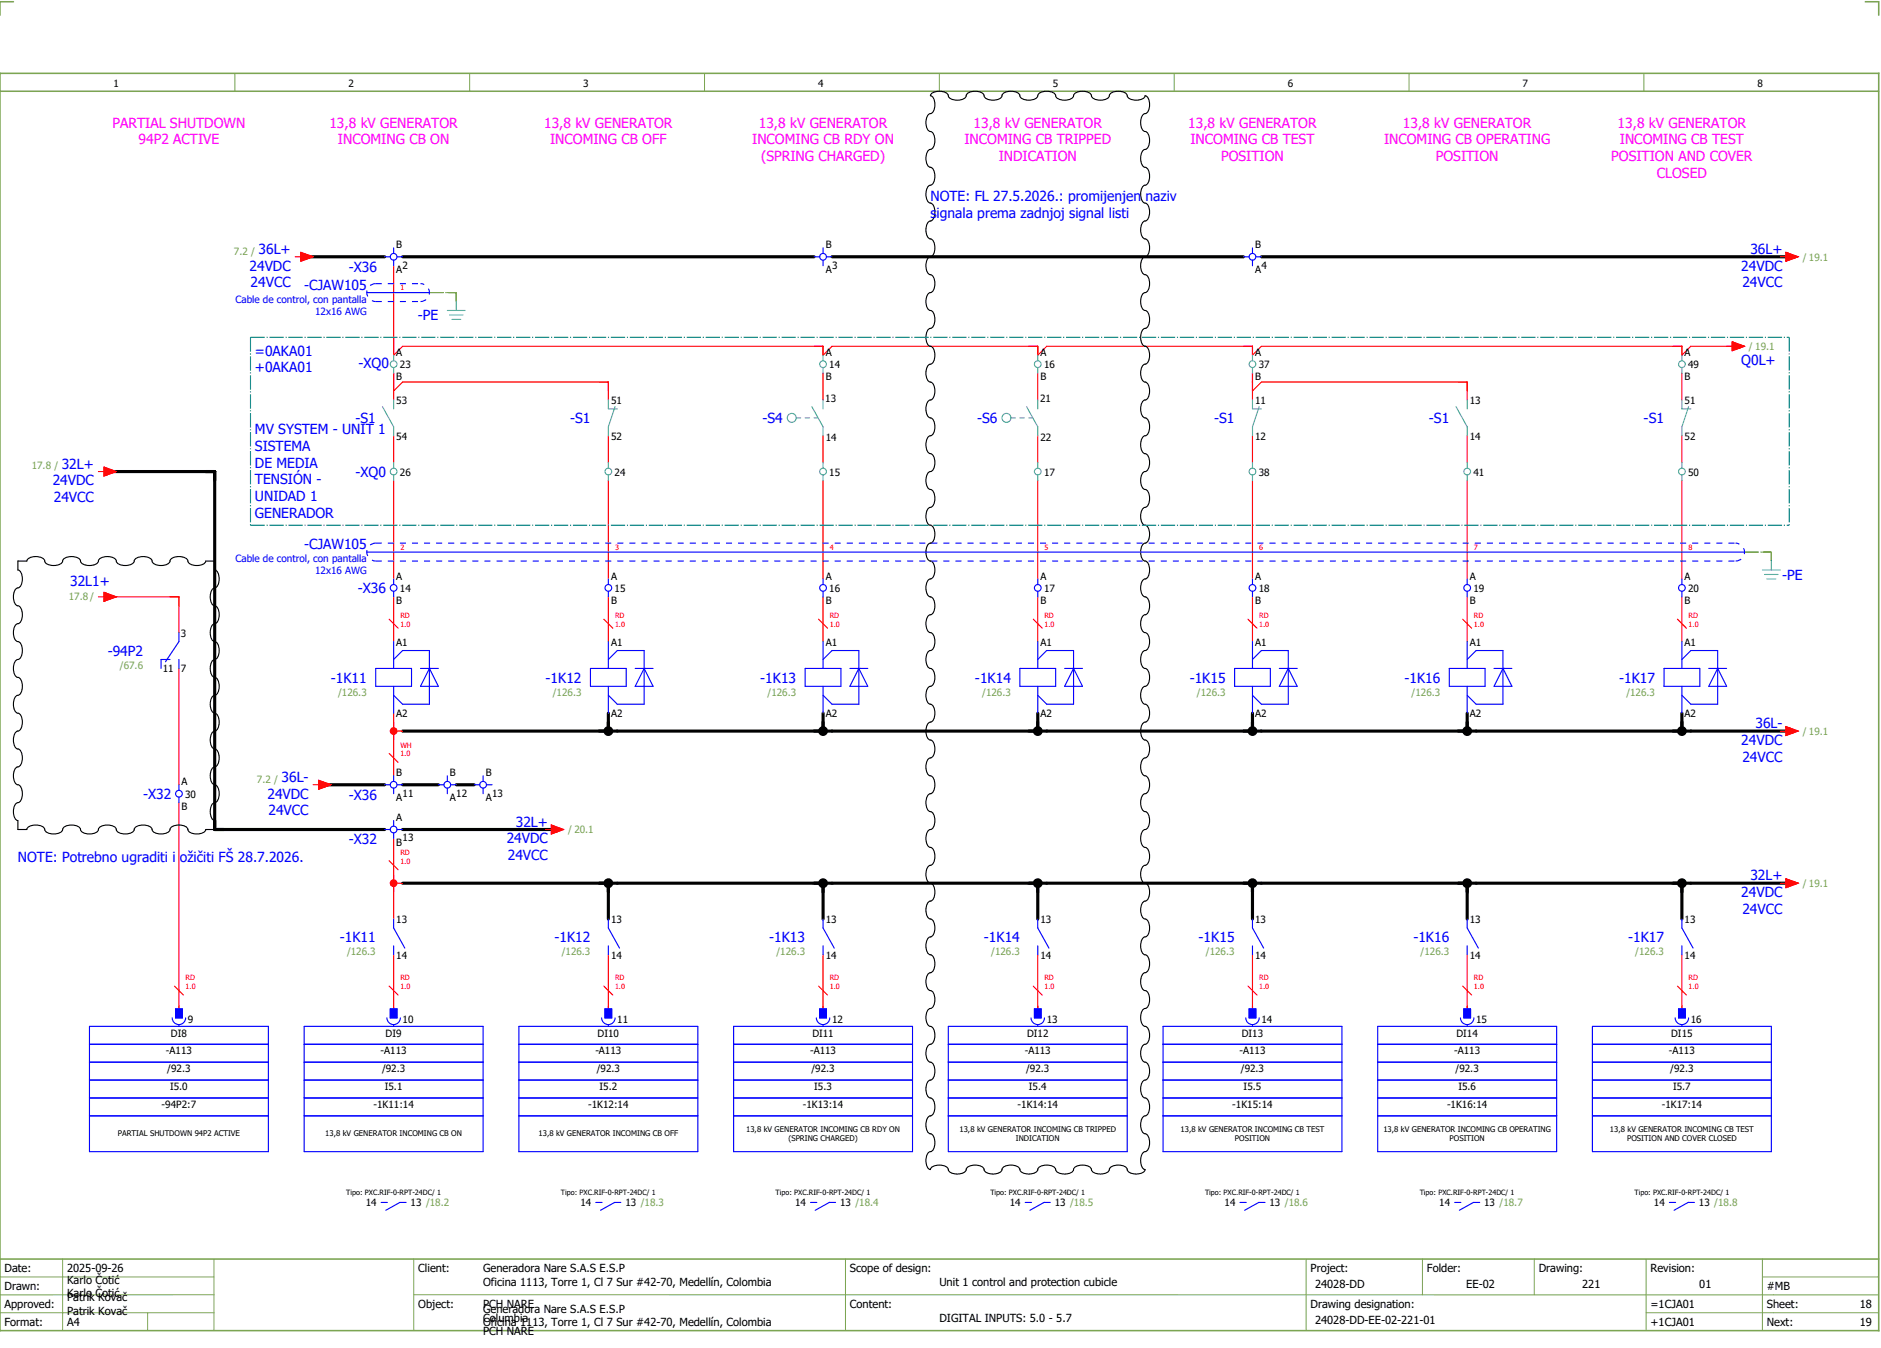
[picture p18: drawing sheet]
<svg xmlns="http://www.w3.org/2000/svg" width="421mm" height="301mm" viewBox="0 0 421 301" stroke-linecap="round" stroke-linejoin="round" font-family="sans-serif">
<defs><g id="words">
<g font-size="3.1" fill="#f0f">
<text x="25.1" y="28.5">PARTIAL SHUTDOWN</text>
<text x="73.6" y="28.5">13,8 kV GENERATOR</text>
<text x="121.6" y="28.5">13,8 kV GENERATOR</text>
<text x="169.6" y="28.5">13,8 kV GENERATOR</text>
<text x="217.6" y="28.5">13,8 kV GENERATOR</text>
<text x="265.6" y="28.5">13,8 kV GENERATOR</text>
<text x="313.6" y="28.5">13,8 kV GENERATOR</text>
<text x="361.6" y="28.5">13,8 kV GENERATOR</text>
<text x="31" y="32.3">94P2 ACTIVE</text>
<text x="75.6" y="32.3">INCOMING CB ON</text>
<text x="123" y="32.3">INCOMING CB OFF</text>
<text x="168.2" y="32.3">INCOMING CB RDY ON</text>
<text x="215.6" y="32.3">INCOMING CB TRIPPED</text>
<text x="266.1" y="32.3">INCOMING CB TEST</text>
<text x="309.4" y="32.3">INCOMING CB OPERATING</text>
<text x="362.1" y="32.3">INCOMING CB TEST</text>
<text x="170.2" y="36">(SPRING CHARGED)</text>
<text x="223.3" y="36">INDICATION</text>
<text x="273" y="36">POSITION</text>
<text x="321" y="36">POSITION</text>
<text x="360.2" y="36">POSITION AND COVER</text>
<text x="370.4" y="39.8">CLOSED</text>
</g>
<g font-size="3.1" fill="#00f">
<text x="208" y="45">NOTE: FL 27.5.2026.: promijenjen naziv</text>
<text x="208" y="48.8">signala prema zadnjoj signal listi</text>
<text x="57.8" y="56.8">36L+</text>
<text x="391.3" y="56.8">36L+</text>
<text x="55.8" y="60.5">24VDC</text>
<text x="56" y="64.3">24VCC</text>
<text x="68" y="64.8">-CJAW105</text>
<text x="78" y="60.7">-X36</text>
<text x="389.3" y="60.5">24VDC</text>
<text x="389.5" y="64.3">24VCC</text>
<text x="93.4" y="71.6">-PE</text>
<text x="57" y="79.5">=0AKA01</text>
<text x="57" y="83.3">+0AKA01</text>
<text x="80.1" y="82.3">-XQ0</text>
<text x="389.3" y="81.5">Q0L+</text>
<text x="79.4" y="94.6">-S1</text>
<text x="127.4" y="94.6">-S1</text>
<text x="170.4" y="94.6">-S4</text>
<text x="218.4" y="94.6">-S6</text>
<text x="271.4" y="94.6">-S1</text>
<text x="319.4" y="94.6">-S1</text>
<text x="367.4" y="94.6">-S1</text>
<text x="57" y="97">MV SYSTEM - UNIT 1</text>
<text x="57" y="100.8">SISTEMA</text>
<text x="13.8" y="104.8">32L+</text>
<text x="57" y="104.5">DE MEDIA</text>
<text x="79.5" y="106.6">-XQ0</text>
<text x="11.8" y="108.5">24VDC</text>
<text x="12" y="112.3">24VCC</text>
<text x="57" y="108.3">TENSIÓN -</text>
<text x="57" y="112">UNIDAD 1</text>
<text x="57" y="115.8">GENERADOR</text>
<text x="68" y="122.8">-CJAW105</text>
<text x="15.7" y="131.1">32L1+</text>
<text x="398.4" y="129.6">-PE</text>
<text x="80" y="132.6">-X36</text>
<text x="24.1" y="146.6">-94P2</text>
<text x="74" y="152.6">-1K11</text>
<text x="122" y="152.6">-1K12</text>
<text x="170" y="152.6">-1K13</text>
<text x="218" y="152.6">-1K14</text>
<text x="266" y="152.6">-1K15</text>
<text x="314" y="152.6">-1K16</text>
<text x="362" y="152.6">-1K17</text>
<text x="389.3" y="166.5">24VDC</text>
<text x="392.4" y="162.8">36L-</text>
<text x="389.5" y="170.3">24VCC</text>
<text x="32" y="178.6">-X32</text>
<text x="59.8" y="178.5">24VDC</text>
<text x="62.9" y="174.8">36L-</text>
<text x="78" y="178.7">-X36</text>
<text x="60" y="182.3">24VCC</text>
<text x="115.3" y="184.8">32L+</text>
<text x="78" y="188.7">-X32</text>
<text x="113.3" y="188.5">24VDC</text>
<text x="4" y="192.8">NOTE: Potrebno ugraditi i ožičiti FŠ 28.7.2026.</text>
<text x="113.5" y="192.3">24VCC</text>
<text x="391.3" y="196.8">32L+</text>
<text x="389.3" y="200.5">24VDC</text>
<text x="389.5" y="204.3">24VCC</text>
<text x="76" y="210.6">-1K11</text>
<text x="124" y="210.6">-1K12</text>
<text x="172" y="210.6">-1K13</text>
<text x="220" y="210.6">-1K14</text>
<text x="268" y="210.6">-1K15</text>
<text x="316" y="210.6">-1K16</text>
<text x="364" y="210.6">-1K17</text>
</g>
<g font-size="2.5">
<text x="1" y="284.4">Date:</text>
<text x="15" y="286.9">Karlo Čotić</text>
<text x="15" y="284.4">2025-09-26</text>
<text x="93.5" y="284.4">Client:</text>
<text x="108" y="284.4">Generadora Nare S.A.S E.S.P</text>
<text x="108" y="287.4">Oficina 1113, Torre 1, Cl 7 Sur #42-70, Medellín, Colombia</text>
<text x="190" y="284.4">Scope of design:</text>
<text x="210" y="287.4">Unit 1 control and protection cubicle</text>
<text x="293" y="284.4">Project:</text>
<text x="294" y="287.9">24028-DD</text>
<text x="319" y="284.4">Folder:</text>
<text x="327.8" y="287.9">EE-02</text>
<text x="344" y="284.4">Drawing:</text>
<text x="353.7" y="287.9">221</text>
<text x="369" y="284.4">Revision:</text>
<text x="379.9" y="287.9">01</text>
<text x="1" y="288.4">Drawn:</text>
<text x="1" y="292.4">Approved:</text>
<text x="15" y="289.9">Karlo Čotić</text>
<text x="15" y="290.9">Patrik Kovač</text>
<text x="15" y="293.9">Patrik Kovač</text>
<text x="93.5" y="292.4">Object:</text>
<text x="108" y="293.4">Generadora Nare S.A.S E.S.P</text>
<text x="108" y="292.4">PCH NARE</text>
<text x="190" y="292.4">Content:</text>
<text x="293" y="292.4">Drawing designation:</text>
<text x="369" y="292.4">=1CJA01</text>
<text x="395" y="292.4">Sheet:</text>
<text x="395" y="288.4">#MB</text>
<text x="415.8" y="292.4">18</text>
<text x="1" y="296.4">Format:</text>
<text x="15" y="296.4">A4</text>
<text x="108" y="296.4">Oficina 1113, Torre 1, Cl 7 Sur #42-70, Medellín, Colombia</text>
<text x="108" y="295.4">Columbia</text>
<text x="108" y="298.4">PCH NARE</text>
<text x="210" y="295.4">DIGITAL INPUTS: 5.0 - 5.7</text>
<text x="294" y="295.9">24028-DD-EE-02-221-01</text>
<text x="369" y="296.4">+1CJA01</text>
<text x="395" y="296.4">Next:</text>
<text x="415.8" y="296.4">19</text>
</g>
<g font-size="2.2">
<text x="25.4" y="19.4">1</text>
<text x="77.9" y="19.4">2</text>
<text x="130.4" y="19.4">3</text>
<text x="182.9" y="19.4">4</text>
<text x="235.4" y="19.4">5</text>
<text x="287.9" y="19.4">6</text>
<text x="340.4" y="19.4">7</text>
<text x="392.9" y="19.4">8</text>
<text x="88.6" y="55.5">B</text>
<text x="184.6" y="55.5">B</text>
<text x="280.6" y="55.5">B</text>
<text x="88.6" y="61">A</text>
<text x="90" y="60">2</text>
<text x="184.6" y="61">A</text>
<text x="186" y="60">3</text>
<text x="280.6" y="61">A</text>
<text x="282" y="60">4</text>
<text x="88.6" y="79.5">A</text>
<text x="89.4" y="82.3">23</text>
<text x="184.6" y="79.5">A</text>
<text x="185.4" y="82.3">14</text>
<text x="232.6" y="79.5">A</text>
<text x="233.4" y="82.3">16</text>
<text x="280.6" y="79.5">A</text>
<text x="281.4" y="82.3">37</text>
<text x="376.6" y="79.5">A</text>
<text x="377.4" y="82.3">49</text>
<text x="88.6" y="85">B</text>
<text x="184.5" y="89.9">13</text>
<text x="184.6" y="85">B</text>
<text x="232.5" y="89.9">21</text>
<text x="232.6" y="85">B</text>
<text x="280.6" y="85">B</text>
<text x="376.6" y="85">B</text>
<text x="88.6" y="90.3">53</text>
<text x="136.6" y="90.3">51</text>
<text x="280.6" y="90.3">11</text>
<text x="328.6" y="90.3">13</text>
<text x="376.6" y="90.3">51</text>
<text x="88.6" y="98.2">54</text>
<text x="136.6" y="98.2">52</text>
<text x="184.6" y="98.6">14</text>
<text x="232.6" y="98.6">22</text>
<text x="280.6" y="98.2">12</text>
<text x="328.6" y="98.2">14</text>
<text x="376.6" y="98.2">52</text>
<text x="89.4" y="106.3">26</text>
<text x="137.4" y="106.3">24</text>
<text x="185.4" y="106.3">15</text>
<text x="233.4" y="106.3">17</text>
<text x="281.4" y="106.3">38</text>
<text x="329.4" y="106.3">41</text>
<text x="377.4" y="106.3">50</text>
<text x="88.6" y="129.5">A</text>
<text x="136.6" y="129.5">A</text>
<text x="184.6" y="129.5">A</text>
<text x="232.6" y="129.5">A</text>
<text x="280.6" y="129.5">A</text>
<text x="328.6" y="129.5">A</text>
<text x="376.6" y="129.5">A</text>
<text x="88.6" y="135">B</text>
<text x="89.4" y="132.3">14</text>
<text x="136.6" y="135">B</text>
<text x="137.4" y="132.3">15</text>
<text x="184.6" y="135">B</text>
<text x="185.4" y="132.3">16</text>
<text x="232.6" y="135">B</text>
<text x="233.4" y="132.3">17</text>
<text x="280.6" y="135">B</text>
<text x="281.4" y="132.3">18</text>
<text x="328.6" y="135">B</text>
<text x="329.4" y="132.3">19</text>
<text x="376.6" y="135">B</text>
<text x="377.4" y="132.3">20</text>
<text x="40.4" y="142.3">3</text>
<text x="88.6" y="144.3">A1</text>
<text x="136.6" y="144.3">A1</text>
<text x="184.6" y="144.3">A1</text>
<text x="232.6" y="144.3">A1</text>
<text x="280.6" y="144.3">A1</text>
<text x="328.6" y="144.3">A1</text>
<text x="376.6" y="144.3">A1</text>
<text x="36.4" y="150.2">11</text>
<text x="40.4" y="150.2">7</text>
<text x="88.6" y="160.2">A2</text>
<text x="136.6" y="160.2">A2</text>
<text x="184.6" y="160.2">A2</text>
<text x="232.6" y="160.2">A2</text>
<text x="280.6" y="160.2">A2</text>
<text x="328.6" y="160.2">A2</text>
<text x="376.6" y="160.2">A2</text>
<text x="88.6" y="173.5">B</text>
<text x="100.6" y="173.5">B</text>
<text x="108.6" y="173.5">B</text>
<text x="40.6" y="175.5">A</text>
<text x="41.4" y="178.3">30</text>
<text x="88.6" y="179">A</text>
<text x="90" y="178">11</text>
<text x="100.6" y="179">A</text>
<text x="102" y="178">12</text>
<text x="108.6" y="179">A</text>
<text x="110" y="178">13</text>
<text x="40.6" y="181">B</text>
<text x="88.6" y="183.5">A</text>
<text x="88.6" y="189">B</text>
<text x="90" y="188">13</text>
<text x="88.6" y="206.3">13</text>
<text x="136.6" y="206.3">13</text>
<text x="184.6" y="206.3">13</text>
<text x="232.6" y="206.3">13</text>
<text x="280.6" y="206.3">13</text>
<text x="328.6" y="206.3">13</text>
<text x="376.6" y="206.3">13</text>
<text x="88.6" y="214.2">14</text>
<text x="136.6" y="214.2">14</text>
<text x="184.6" y="214.2">14</text>
<text x="232.6" y="214.2">14</text>
<text x="280.6" y="214.2">14</text>
<text x="328.6" y="214.2">14</text>
<text x="376.6" y="214.2">14</text>
<text x="38.2" y="231.8">DI8</text>
<text x="42" y="228.7">9</text>
<text x="86.2" y="231.8">DI9</text>
<text x="90" y="228.7">10</text>
<text x="133.6" y="231.8">DI10</text>
<text x="138" y="228.7">11</text>
<text x="181.6" y="231.8">DI11</text>
<text x="186" y="228.7">12</text>
<text x="229.6" y="231.8">DI12</text>
<text x="234" y="228.7">13</text>
<text x="277.6" y="231.8">DI13</text>
<text x="282" y="228.7">14</text>
<text x="325.6" y="231.8">DI14</text>
<text x="330" y="228.7">15</text>
<text x="373.6" y="231.8">DI15</text>
<text x="378" y="228.7">16</text>
<text x="37.1" y="235.6">-A113</text>
<text x="37.4" y="239.6">/92.3</text>
<text x="85.1" y="235.6">-A113</text>
<text x="85.4" y="239.6">/92.3</text>
<text x="133.1" y="235.6">-A113</text>
<text x="133.4" y="239.6">/92.3</text>
<text x="181.1" y="235.6">-A113</text>
<text x="181.4" y="239.6">/92.3</text>
<text x="229.1" y="235.6">-A113</text>
<text x="229.4" y="239.6">/92.3</text>
<text x="277.1" y="235.6">-A113</text>
<text x="277.4" y="239.6">/92.3</text>
<text x="325.1" y="235.6">-A113</text>
<text x="325.4" y="239.6">/92.3</text>
<text x="373.1" y="235.6">-A113</text>
<text x="373.4" y="239.6">/92.3</text>
<text x="38" y="243.6">I5.0</text>
<text x="86" y="243.6">I5.1</text>
<text x="134" y="243.6">I5.2</text>
<text x="182" y="243.6">I5.3</text>
<text x="230" y="243.6">I5.4</text>
<text x="278" y="243.6">I5.5</text>
<text x="326" y="243.6">I5.6</text>
<text x="374" y="243.6">I5.7</text>
<text x="36.1" y="247.6">-94P2:7</text>
<text x="83.5" y="247.6">-1K11:14</text>
<text x="131.5" y="247.6">-1K12:14</text>
<text x="179.5" y="247.6">-1K13:14</text>
<text x="227.5" y="247.6">-1K14:14</text>
<text x="275.5" y="247.6">-1K15:14</text>
<text x="323.5" y="247.6">-1K16:14</text>
<text x="371.5" y="247.6">-1K17:14</text>
<text x="81.8" y="269.6">14</text>
<text x="91.8" y="269.6">13 /18.2</text>
<text x="129.8" y="269.6">14</text>
<text x="139.8" y="269.6">13 /18.3</text>
<text x="177.8" y="269.6">14</text>
<text x="187.8" y="269.6">13 /18.4</text>
<text x="225.8" y="269.6">14</text>
<text x="235.8" y="269.6">13 /18.5</text>
<text x="273.8" y="269.6">14</text>
<text x="283.8" y="269.6">13 /18.6</text>
<text x="321.8" y="269.6">14</text>
<text x="331.8" y="269.6">13 /18.7</text>
<text x="369.8" y="269.6">14</text>
<text x="379.8" y="269.6">13 /18.8</text>
</g>
<g font-size="2.2" fill="#7ca552">
<text x="52.3" y="56.9">7.2 /</text>
<text x="403" y="58.3">/ 19.1</text>
<text x="391" y="78.3">/ 19.1</text>
<text x="7.1" y="104.9">17.8 /</text>
<text x="15.4" y="134.2">17.8 /</text>
<text x="26.8" y="149.5">/67.6</text>
<text x="75.6" y="155.5">/126.3</text>
<text x="123.6" y="155.5">/126.3</text>
<text x="171.6" y="155.5">/126.3</text>
<text x="219.6" y="155.5">/126.3</text>
<text x="267.6" y="155.5">/126.3</text>
<text x="315.6" y="155.5">/126.3</text>
<text x="363.6" y="155.5">/126.3</text>
<text x="403" y="164.3">/ 19.1</text>
<text x="57.4" y="174.9">7.2 /</text>
<text x="127" y="186.3">/ 20.1</text>
<text x="403" y="198.3">/ 19.1</text>
<text x="77.6" y="213.5">/126.3</text>
<text x="125.6" y="213.5">/126.3</text>
<text x="173.6" y="213.5">/126.3</text>
<text x="221.6" y="213.5">/126.3</text>
<text x="269.6" y="213.5">/126.3</text>
<text x="317.6" y="213.5">/126.3</text>
<text x="365.6" y="213.5">/126.3</text>
</g>
<g font-size="2.2" fill="#00f">
<text x="52.6" y="67.6">Cable de control, con pantalla</text>
<text x="70.5" y="70.3">12x16 AWG</text>
<text x="52.6" y="125.6">Cable de control, con pantalla</text>
<text x="70.5" y="128.3">12x16 AWG</text>
</g>
<g font-size="1.7">
<text x="26.4" y="254">PARTIAL SHUTDOWN 94P2 ACTIVE</text>
<text x="72.7" y="254">13,8 kV GENERATOR INCOMING CB ON</text>
<text x="120.4" y="254">13,8 kV GENERATOR INCOMING CB OFF</text>
<text x="166.8" y="252.9">13,8 kV GENERATOR INCOMING CB RDY ON</text>
<text x="176.2" y="255">(SPRING CHARGED)</text>
<text x="214.5" y="252.9">13,8 kV GENERATOR INCOMING CB TRIPPED</text>
<text x="227.1" y="255">INDICATION</text>
<text x="263.9" y="252.9">13,8 kV GENERATOR INCOMING CB TEST</text>
<text x="276.1" y="255">POSITION</text>
<text x="309.3" y="252.9">13,8 kV GENERATOR INCOMING CB OPERATING</text>
<text x="324.1" y="255">POSITION</text>
<text x="359.9" y="252.9">13,8 kV GENERATOR INCOMING CB TEST</text>
<text x="363.7" y="255">POSITION AND COVER CLOSED</text>
</g>
<g font-size="1.6" fill="#f00">
<text x="89.5" y="64.9">1</text>
<text x="89.5" y="122.9">2</text>
<text x="137.5" y="122.9">3</text>
<text x="185.5" y="122.9">4</text>
<text x="233.5" y="122.9">5</text>
<text x="281.5" y="122.9">6</text>
<text x="329.5" y="122.9">7</text>
<text x="377.5" y="122.9">8</text>
<text x="89.5" y="140">1.0</text>
<text x="89.5" y="138.1">RD</text>
<text x="137.5" y="140">1.0</text>
<text x="137.5" y="138.1">RD</text>
<text x="185.5" y="140">1.0</text>
<text x="185.5" y="138.1">RD</text>
<text x="233.5" y="140">1.0</text>
<text x="233.5" y="138.1">RD</text>
<text x="281.5" y="140">1.0</text>
<text x="281.5" y="138.1">RD</text>
<text x="329.5" y="140">1.0</text>
<text x="329.5" y="138.1">RD</text>
<text x="377.5" y="140">1.0</text>
<text x="377.5" y="138.1">RD</text>
<text x="89.5" y="167.1">WH</text>
<text x="89.5" y="169.1">1.0</text>
<text x="89.5" y="191.1">RD</text>
<text x="89.5" y="193.1">1.0</text>
<text x="41.5" y="221.1">1.0</text>
<text x="41.5" y="219.1">RD</text>
<text x="89.5" y="221.1">1.0</text>
<text x="89.5" y="219.1">RD</text>
<text x="137.5" y="221.1">1.0</text>
<text x="137.5" y="219.1">RD</text>
<text x="185.5" y="221.1">1.0</text>
<text x="185.5" y="219.1">RD</text>
<text x="233.5" y="221.1">1.0</text>
<text x="233.5" y="219.1">RD</text>
<text x="281.5" y="221.1">1.0</text>
<text x="281.5" y="219.1">RD</text>
<text x="329.5" y="221.1">1.0</text>
<text x="329.5" y="219.1">RD</text>
<text x="377.5" y="221.1">1.0</text>
<text x="377.5" y="219.1">RD</text>
</g>
<g font-size="1.6">
<text x="77.4" y="267.1">Tipo: PXC.RIF-0-RPT-24DC/ 1</text>
<text x="125.4" y="267.1">Tipo: PXC.RIF-0-RPT-24DC/ 1</text>
<text x="173.4" y="267.1">Tipo: PXC.RIF-0-RPT-24DC/ 1</text>
<text x="221.4" y="267.1">Tipo: PXC.RIF-0-RPT-24DC/ 1</text>
<text x="269.4" y="267.1">Tipo: PXC.RIF-0-RPT-24DC/ 1</text>
<text x="317.4" y="267.1">Tipo: PXC.RIF-0-RPT-24DC/ 1</text>
<text x="365.4" y="267.1">Tipo: PXC.RIF-0-RPT-24DC/ 1</text>
</g>
</g></defs>
<path d="M0 16.4h420v281h-420zM3 .4h-3v3M417 .4h3v3M0 20.4h420M0 281.4h420" fill="none" stroke="#7ca552" stroke-width=".35"/>
<g fill="none" stroke="#7ca552" stroke-width=".22">
<path d="M52.5 16.4v4M105 16.4v4M157.5 16.4v4M210 16.4v4M262.5 16.4v4M315 16.4v4M367.5 16.4v4M0 285.4h47.8M0 293.4h47.8M14 281.4v16M33 293.4v4M47.8 281.4v16"/>
<path d="M47.8 289.4h-47.8M92.5 281.4v16M92.5 289.4h327.5M189 281.4v16M292 281.4v15.8M318 281.4v8M343 281.4v8M368 281.4v15.8M368 293.4h52M394 285.4h26M394 281.4v15.8"/>
</g>
<g fill="none" stroke="#000" stroke-width=".7">
<path d="M68 57.4h18M90 57.4h92M186 57.4h92M282 57.4h118M24 105.4h24v80h38M136 159.4v4M184 159.4v4M232 159.4v4M280 159.4v4M328 159.4v4M376 159.4v4h-286M72 175.4h14"/>
<path d="M90 175.4h8M102 175.4h4M378 163.4h22M90 197.4h286v8M90 185.4h34M136 197.4v8M184 197.4v8M232 197.4v8M280 197.4v8M328 197.4v8M378 197.4h22"/>
</g>
<g fill="none" stroke="#f00" stroke-width=".25">
<path d="M88 59.4v20M90 77.4h94v2M186 77.4h46v2M234 77.4h46v2M282 77.4h94v2M378 77.4h10M88 83.4v6M88 97.4v6M90 85.4h46v4M136 97.4v6M184 83.4v6M184 97.4v6"/>
<path d="M232 83.4v6M232 97.4v6M280 83.4v6M280 97.4v6M282 85.4h46v4M328 97.4v6M376 83.4v6M376 97.4v6M88 107.4v22M136 107.4v22M184 107.4v22M232 107.4v22"/>
<path d="M280 107.4v22M328 107.4v22M376 107.4v22M24 133.4h16v8M88 133.4v10M136 133.4v10M184 133.4v10M232 133.4v10M280 133.4v10M328 133.4v10M376 133.4v10M40 149.4v26"/>
<path d="M88 159.4v14M40 179.4v46M88 163.4h2M88 187.4v18M88 213.4v12M136 213.4v12M184 213.4v12M232 213.4v12M280 213.4v12M328 213.4v12M376 213.4v12"/>
</g>
<path d="M96 65.4h6M102 65.4v2M390 123.4h6M396 123.4v2" fill="none" stroke="#00be00" stroke-width=".25" stroke-dasharray="3.2 .4 .3 .4" stroke-linecap="butt"/>
<g fill="#000">
<circle cx="136" cy="163.4" r="1.1"/>
<circle cx="184" cy="163.4" r="1.1"/>
<circle cx="232" cy="163.4" r="1.1"/>
<circle cx="280" cy="163.4" r="1.1"/>
<circle cx="328" cy="163.4" r="1.1"/>
<circle cx="136" cy="197.4" r="1.1"/>
<circle cx="184" cy="197.4" r="1.1"/>
<circle cx="232" cy="197.4" r="1.1"/>
<circle cx="280" cy="197.4" r="1.1"/>
<circle cx="328" cy="197.4" r="1.1"/>
</g>
<circle cx="88" cy="163.4" r=".88" fill="#f00"/>
<path d="M88 195.4v4M88 197.4h2" fill="none" stroke="#f00" stroke-width=".25"/>
<circle cx="88" cy="197.4" r=".88" fill="#f00"/>
<path d="M46 105.4h2v2M374 163.4h4M376 161.4v2M48 183.4v2h2M374 197.4h4M376 197.4v2" fill="none" stroke="#000" stroke-width=".7"/>
<g fill="#000">
<circle cx="376" cy="163.4" r="1.1"/>
<circle cx="376" cy="197.4" r="1.1"/>
</g>
<path d="M100 65.4h2M102 65.4v2M394 123.4h2M396 123.4v2" fill="none" stroke="#00be00" stroke-width=".25" stroke-dasharray="3.2 .4 .3 .4" stroke-linecap="butt"/>
<g fill="none" stroke="#f00" stroke-width=".25">
<path d="M66 57.4h1.3M67.3 56.4l2.7 1-2.7 1zM398 57.4h1.2M399.2 56.4l2.8 1-2.8 1zM88 75.4v4l2-2M182 77.4h2v2l2-2M230 77.4h2v2l2-2M278 77.4h2v2l2-2M374 77.4h2v2l2-2M386 77.4h1.3M387.3 76.4l2.7 1-2.7 1zM88 83.4v4l2-2"/>
<path d="M134 85.4h2v2M280 83.4v4l2-2M326 85.4h2v2M22 105.4h1.2M23.2 104.4l2.8 1-2.8 1zM22 133.4h1.2M23.2 132.4l2.8 1-2.8 1zM38 133.4h2v2M87 138.4l2 2M135 138.4l2 2M183 138.4l2 2M231 138.4l2 2"/>
<path d="M279 138.4l2 2M327 138.4l2 2M375 138.4l2 2M70 175.4h1.3M71.3 174.4l2.7 1-2.7 1zM87 168.4l2 2M398 163.4h1.2M399.2 162.4l2.8 1-2.8 1zM87 192.4l2 2M122 185.4h1.2M123.2 184.4l2.8 1-2.8 1zM398 197.4h1.2"/>
<path d="M399.2 196.4l2.8 1-2.8 1zM39 220.4l2 2M40 224.9v.5M87 220.4l2 2M88 224.9v.5M135 220.4l2 2M136 224.9v.5M183 220.4l2 2M184 224.9v.5M231 220.4l2 2M232 224.9v.5M279 220.4l2 2"/>
<path d="M280 224.9v.5M327 220.4l2 2M328 224.9v.5M375 220.4l2 2M376 224.9v.5"/>
</g>
<path d="M208.1 21.1a2.98 2.98 0 0 1 3.8 0 1.68 1.68 0 0 0 2.1 1.3 1.68 1.68 0 0 0 2.1-1.3 2.98 2.98 0 0 1 3.8 0 1.69 1.69 0 0 0 2.1 1.3 1.68 1.68 0 0 0 2.1-1.3 2.98 2.98 0 0 1 3.8 0 1.69 1.69 0 0 0 2.1 1.3 1.68 1.68 0 0 0 2.1-1.3 2.98 2.98 0 0 1 3.8 0 1.68 1.68 0 0 0 2.1 1.3 1.68 1.68 0 0 0 2.1-1.3 2.98 2.98 0 0 1 3.8 0 1.69 1.69 0 0 0 2.1 1.3 1.68 1.68 0 0 0 2.1-1.3 2.98 2.98 0 0 1 3.8 0 1.69 1.69 0 0 0 2.1 1.3 1.94 1.94 0 0 0 2-1 2.17 2.17 0 0 1 .9 2.6 1.46 1.46 0 0 1-1.2 1.5 2.98 2.98 0 0 0 0 3.8 1.68 1.68 0 0 1 1.3 2.1 1.69 1.69 0 0 1-1.3 2.1 2.98 2.98 0 0 0 0 3.8 1.68 1.68 0 0 1 1.3 2.1 1.69 1.69 0 0 1-1.3 2.1 2.98 2.98 0 0 0 0 3.8 1.68 1.68 0 0 1 1.3 2.1 1.68 1.68 0 0 1-1.3 2.1 2.98 2.98 0 0 0 0 3.8 1.68 1.68 0 0 1 1.3 2.1 1.68 1.68 0 0 1-1.3 2.1 2.98 2.98 0 0 0 0 3.8 1.68 1.68 0 0 1 1.3 2.1 1.69 1.69 0 0 1-1.3 2.1 2.98 2.98 0 0 0 0 3.8 1.68 1.68 0 0 1 1.3 2.1 1.68 1.68 0 0 1-1.3 2.1 2.98 2.98 0 0 0 0 3.8 1.68 1.68 0 0 1 1.3 2.1 1.69 1.69 0 0 1-1.3 2.1 2.98 2.98 0 0 0 0 3.8 1.68 1.68 0 0 1 1.3 2.1 1.69 1.69 0 0 1-1.3 2.1 2.98 2.98 0 0 0 0 3.8 1.68 1.68 0 0 1 1.3 2.1 1.68 1.68 0 0 1-1.3 2.1 2.98 2.98 0 0 0 0 3.8 1.68 1.68 0 0 1 1.3 2.1 1.68 1.68 0 0 1-1.3 2.1 2.98 2.98 0 0 0 0 3.8 1.68 1.68 0 0 1 1.3 2.1 1.68 1.68 0 0 1-1.3 2.1 2.98 2.98 0 0 0 0 3.8 1.68 1.68 0 0 1 1.3 2.1 1.69 1.69 0 0 1-1.3 2.1 2.98 2.98 0 0 0 0 3.8 1.68 1.68 0 0 1 1.3 2.1 1.68 1.68 0 0 1-1.3 2.1 2.98 2.98 0 0 0 0 3.8 1.68 1.68 0 0 1 1.3 2.1 1.69 1.69 0 0 1-1.3 2.1 2.98 2.98 0 0 0 0 3.8 1.68 1.68 0 0 1 1.3 2.1 1.68 1.68 0 0 1-1.3 2.1 2.98 2.98 0 0 0 0 3.8 1.68 1.68 0 0 1 1.3 2.1 1.68 1.68 0 0 1-1.3 2.1 2.98 2.98 0 0 0 0 3.8 1.68 1.68 0 0 1 1.3 2.1 1.68 1.68 0 0 1-1.3 2.1 2.98 2.98 0 0 0 0 3.8 1.68 1.68 0 0 1 1.3 2.1 1.68 1.68 0 0 1-1.3 2.1 2.98 2.98 0 0 0 0 3.8 1.68 1.68 0 0 1 1.3 2.1 1.69 1.69 0 0 1-1.3 2.1 2.98 2.98 0 0 0 0 3.8 1.68 1.68 0 0 1 1.3 2.1 1.68 1.68 0 0 1-1.3 2.1 2.98 2.98 0 0 0 0 3.8 1.68 1.68 0 0 1 1.3 2.1 1.68 1.68 0 0 1-1.3 2.1 2.98 2.98 0 0 0 0 3.8 1.68 1.68 0 0 1 1.3 2.1 1.68 1.68 0 0 1-1.3 2.1 2.98 2.98 0 0 0 0 3.8 1.68 1.68 0 0 1 1.3 2.1 1.68 1.68 0 0 1-1.3 2.1 2.98 2.98 0 0 0 0 3.8 1.68 1.68 0 0 1 1.3 2.1 1.68 1.68 0 0 1-1.3 2.1 2.98 2.98 0 0 0 0 3.8 1.68 1.68 0 0 1 1.3 2.1 1.68 1.68 0 0 1-1.3 2.1 2.98 2.98 0 0 0 0 3.8 1.68 1.68 0 0 1 1.3 2.1 1.68 1.68 0 0 1-1.3 2.1 2.98 2.98 0 0 0 0 3.8 1.68 1.68 0 0 1 1.3 2.1 1.68 1.68 0 0 1-1.3 2.1 2.98 2.98 0 0 0 0 3.8 1.68 1.68 0 0 1 1.3 2.1 1.68 1.68 0 0 1-1.3 2.1 2.98 2.98 0 0 0 0 3.8 1.68 1.68 0 0 1 1.3 2.1 1.68 1.68 0 0 1-1.3 2.1 2.98 2.98 0 0 0 0 3.8l.3 .1-.1 .3a2.98 2.98 0 0 1-3.8 0 1.68 1.68 0 0 0-2.1-1.3 1.68 1.68 0 0 0-2.1 1.3 2.98 2.98 0 0 1-3.8 0 1.69 1.69 0 0 0-2.1-1.3 1.68 1.68 0 0 0-2.1 1.3 2.98 2.98 0 0 1-3.8 0 1.69 1.69 0 0 0-2.1-1.3 1.68 1.68 0 0 0-2.1 1.3 2.98 2.98 0 0 1-3.8 0 1.68 1.68 0 0 0-2.1-1.3 1.68 1.68 0 0 0-2.1 1.3 2.98 2.98 0 0 1-3.8 0 1.69 1.69 0 0 0-2.1-1.3 1.68 1.68 0 0 0-2.1 1.3 2.98 2.98 0 0 1-3.8 0 1.69 1.69 0 0 0-2.1-1.3 1.93 1.93 0 0 0-2 1 2.17 2.17 0 0 1-.9-2.6 1.46 1.46 0 0 1 1.2-1.5 2.98 2.98 0 0 0 0-3.8 1.68 1.68 0 0 1-1.3-2.1 1.68 1.68 0 0 1 1.3-2.1 2.98 2.98 0 0 0 0-3.8 1.68 1.68 0 0 1-1.3-2.1 1.68 1.68 0 0 1 1.3-2.1 2.98 2.98 0 0 0 0-3.8 1.68 1.68 0 0 1-1.3-2.1 1.68 1.68 0 0 1 1.3-2.1 2.98 2.98 0 0 0 0-3.8 1.68 1.68 0 0 1-1.3-2.1 1.68 1.68 0 0 1 1.3-2.1 2.98 2.98 0 0 0 0-3.8 1.68 1.68 0 0 1-1.3-2.1 1.68 1.68 0 0 1 1.3-2.1 2.98 2.98 0 0 0 0-3.8 1.68 1.68 0 0 1-1.3-2.1 1.68 1.68 0 0 1 1.3-2.1 2.98 2.98 0 0 0 0-3.8 1.68 1.68 0 0 1-1.3-2.1 1.69 1.69 0 0 1 1.3-2.1 2.98 2.98 0 0 0 0-3.8 1.68 1.68 0 0 1-1.3-2.1 1.68 1.68 0 0 1 1.3-2.1 2.98 2.98 0 0 0 0-3.8 1.68 1.68 0 0 1-1.3-2.1 1.69 1.69 0 0 1 1.3-2.1 2.98 2.98 0 0 0 0-3.8 1.68 1.68 0 0 1-1.3-2.1 1.68 1.68 0 0 1 1.3-2.1 2.98 2.98 0 0 0 0-3.8 1.68 1.68 0 0 1-1.3-2.1 1.68 1.68 0 0 1 1.3-2.1 2.98 2.98 0 0 0 0-3.8 1.68 1.68 0 0 1-1.3-2.1 1.69 1.69 0 0 1 1.3-2.1 2.98 2.98 0 0 0 0-3.8 1.68 1.68 0 0 1-1.3-2.1 1.68 1.68 0 0 1 1.3-2.1 2.98 2.98 0 0 0 0-3.8 1.68 1.68 0 0 1-1.3-2.1 1.68 1.68 0 0 1 1.3-2.1 2.98 2.98 0 0 0 0-3.8 1.68 1.68 0 0 1-1.3-2.1 1.69 1.69 0 0 1 1.3-2.1 2.98 2.98 0 0 0 0-3.8 1.68 1.68 0 0 1-1.3-2.1 1.68 1.68 0 0 1 1.3-2.1 2.98 2.98 0 0 0 0-3.8 1.68 1.68 0 0 1-1.3-2.1 1.69 1.69 0 0 1 1.3-2.1 2.98 2.98 0 0 0 0-3.8 1.68 1.68 0 0 1-1.3-2.1 1.68 1.68 0 0 1 1.3-2.1 2.98 2.98 0 0 0 0-3.8 1.68 1.68 0 0 1-1.3-2.1 1.69 1.69 0 0 1 1.3-2.1 2.98 2.98 0 0 0 0-3.8 1.68 1.68 0 0 1-1.3-2.1 1.69 1.69 0 0 1 1.3-2.1 2.98 2.98 0 0 0 0-3.8 1.68 1.68 0 0 1-1.3-2.1 1.69 1.69 0 0 1 1.3-2.1 2.98 2.98 0 0 0 0-3.8 1.68 1.68 0 0 1-1.3-2.1 1.68 1.68 0 0 1 1.3-2.1 2.98 2.98 0 0 0 0-3.8 1.68 1.68 0 0 1-1.3-2.1 1.69 1.69 0 0 1 1.3-2.1 2.98 2.98 0 0 0 0-3.8 1.68 1.68 0 0 1-1.3-2.1 1.69 1.69 0 0 1 1.3-2.1 2.98 2.98 0 0 0 0-3.8 1.68 1.68 0 0 1-1.3-2.1 1.68 1.68 0 0 1 1.3-2.1 2.98 2.98 0 0 0 0-3.8 1.68 1.68 0 0 1-1.3-2.1 1.69 1.69 0 0 1 1.3-2.1 2.98 2.98 0 0 0 0-3.8 1.68 1.68 0 0 1-1.3-2.1 1.69 1.69 0 0 1 1.3-2.1 2.98 2.98 0 0 0 0-3.8 1.68 1.68 0 0 1-1.3-2.1 1.68 1.68 0 0 1 1.3-2.1 2.98 2.98 0 0 0 0-3.8 1.68 1.68 0 0 1-1.3-2.1 1.69 1.69 0 0 1 1.3-2.1 2.98 2.98 0 0 0 0-3.8l-.3-.1zM4 125.4h2l.1-.3a2.98 2.98 0 0 1 3.8 0 1.68 1.68 0 0 0 2.1 1.3 1.68 1.68 0 0 0 2.1-1.3 2.98 2.98 0 0 1 3.8 0 1.68 1.68 0 0 0 2.1 1.3 1.68 1.68 0 0 0 2.1-1.3 2.98 2.98 0 0 1 3.8 0 1.68 1.68 0 0 0 2.1 1.3 1.68 1.68 0 0 0 2.1-1.3 2.98 2.98 0 0 1 3.8 0 1.68 1.68 0 0 0 2.1 1.3 1.68 1.68 0 0 0 2.1-1.3 2.98 2.98 0 0 1 3.8 0 1.68 1.68 0 0 0 2.1 1.3 1.94 1.94 0 0 0 2-1h2v2a2.17 2.17 0 0 1 .9 2.6 1.46 1.46 0 0 1-1.2 1.5 2.98 2.98 0 0 0 0 3.8 1.68 1.68 0 0 1 1.3 2.1 1.68 1.68 0 0 1-1.3 2.1 2.98 2.98 0 0 0 0 3.8 1.68 1.68 0 0 1 1.3 2.1 1.69 1.69 0 0 1-1.3 2.1 2.98 2.98 0 0 0 0 3.8 1.68 1.68 0 0 1 1.3 2.1 1.68 1.68 0 0 1-1.3 2.1 2.98 2.98 0 0 0 0 3.8 1.68 1.68 0 0 1 1.3 2.1 1.68 1.68 0 0 1-1.3 2.1 2.98 2.98 0 0 0 0 3.8 1.68 1.68 0 0 1 1.3 2.1 1.69 1.69 0 0 1-1.3 2.1 2.98 2.98 0 0 0 0 3.8 1.68 1.68 0 0 1 1.3 2.1 1.68 1.68 0 0 1-1.3 2.1 2.98 2.98 0 0 0 0 3.8l.3 .1v2h-2l-.1 .3a2.98 2.98 0 0 1-3.8 0 1.68 1.68 0 0 0-2.1-1.3 1.68 1.68 0 0 0-2.1 1.3 2.98 2.98 0 0 1-3.8 0 1.68 1.68 0 0 0-2.1-1.3 1.68 1.68 0 0 0-2.1 1.3 2.98 2.98 0 0 1-3.8 0 1.68 1.68 0 0 0-2.1-1.3 1.68 1.68 0 0 0-2.1 1.3 2.98 2.98 0 0 1-3.8 0 1.68 1.68 0 0 0-2.1-1.3 1.68 1.68 0 0 0-2.1 1.3 2.98 2.98 0 0 1-3.8 0 1.68 1.68 0 0 0-2.1-1.3 1.93 1.93 0 0 0-2 1h-2v-2a2.17 2.17 0 0 1-.9-2.6 1.46 1.46 0 0 1 1.2-1.5 2.98 2.98 0 0 0 0-3.8 1.68 1.68 0 0 1-1.3-2.1 1.68 1.68 0 0 1 1.3-2.1 2.98 2.98 0 0 0 0-3.8 1.68 1.68 0 0 1-1.3-2.1 1.68 1.68 0 0 1 1.3-2.1 2.98 2.98 0 0 0 0-3.8 1.68 1.68 0 0 1-1.3-2.1 1.69 1.69 0 0 1 1.3-2.1 2.98 2.98 0 0 0 0-3.8 1.68 1.68 0 0 1-1.3-2.1 1.68 1.68 0 0 1 1.3-2.1 2.98 2.98 0 0 0 0-3.8 1.68 1.68 0 0 1-1.3-2.1 1.68 1.68 0 0 1 1.3-2.1 2.98 2.98 0 0 0 0-3.8 1.68 1.68 0 0 1-1.3-2.1 1.68 1.68 0 0 1 1.3-2.1 2.98 2.98 0 0 0 0-3.8l-.3-.1z" fill="none" stroke="#000" stroke-width=".25"/>
<g fill="none" stroke="#00f" stroke-width=".25">
<path d="M86 57.4h1.3M88 55.4v1.2M88 58.1v1.3M88.8 57.4h1.2M182 57.4h1.3M184 55.4v1.2M184 58.1v1.3M184.8 57.4h1.2M278 57.4h1.3M280 55.4v1.2M280 58.1v1.3M280.8 57.4h1.2"/>
<path d="M82 65.4h14M82 123.4h308M88 129.4v1.2M88 132.1v1.3M136 129.4v1.2M136 132.1v1.3M184 129.4v1.2M184 132.1v1.3M232 129.4v1.2M232 132.1v1.3M280 129.4v1.2M280 132.1v1.3"/>
<path d="M328 129.4v1.2M328 132.1v1.3M376 129.4v1.2M376 132.1v1.3M38 147.4h-2v2M40 147.4v2M40 141.4v2l-3 4.5M84 149.4h8v4h-8zM88 143.4v6M88 153.4v6M88 147.4l2-2h6v12h-6l-2-2M94 149.4h4"/>
<path d="M96 149.4h.1M96 149.4l2 4h-4zM132 149.4h8v4h-8zM136 143.4v6M136 153.4v6M136 147.4l2-2h6v12h-6l-2-2M142 149.4h4M144 149.4h.1M144 149.4l2 4h-4zM180 149.4h8v4h-8zM184 143.4v6M184 153.4v6"/>
<path d="M184 147.4l2-2h6v12h-6l-2-2M190 149.4h4M192 149.4h.1M192 149.4l2 4h-4zM228 149.4h8v4h-8zM232 143.4v6M232 153.4v6M232 147.4l2-2h6v12h-6l-2-2M238 149.4h4M240 149.4h.1M240 149.4l2 4h-4zM276 149.4h8v4h-8z"/>
<path d="M280 143.4v6M280 153.4v6M280 147.4l2-2h6v12h-6l-2-2M286 149.4h4M288 149.4h.1M288 149.4l2 4h-4zM324 149.4h8v4h-8zM328 143.4v6M328 153.4v6M328 147.4l2-2h6v12h-6l-2-2M334 149.4h4M336 149.4h.1"/>
<path d="M336 149.4l2 4h-4zM372 149.4h8v4h-8zM376 143.4v6M376 153.4v6M376 147.4l2-2h6v12h-6l-2-2M382 149.4h4M384 149.4h.1M384 149.4l2 4h-4zM40 175.4v1.2M40 178.1v1.3M86 175.4h1.3M88 173.4v1.2"/>
<path d="M88 176.1v1.3M88.8 175.4h1.2M98 175.4h1.3M100 173.4v1.2M100 176.1v1.3M100.8 175.4h1.2M106 175.4h1.3M108 173.4v1.2M108 176.1v1.3M108.8 175.4h1.2M86 185.4h1.3M88 183.4v1.2"/>
<path d="M88 186.1v1.3M88.8 185.4h1.2M88 205.4v2l2.5 4.5M88 211.4v2M136 205.4v2l2.5 4.5M136 211.4v2M184 205.4v2l2.5 4.5M184 211.4v2M232 205.4v2l2.5 4.5M232 211.4v2M280 205.4v2l2.5 4.5M280 211.4v2"/>
<path d="M328 205.4v2l2.5 4.5M328 211.4v2M376 205.4v2l2.5 4.5M376 211.4v2M20 237.4h40M20 229.4h40v28h-40zM20 233.4h40M38.5 227.5a1.5 1.5 0 0 0 1.5 1.5 1.5 1.5 0 0 0 1.5-1.5M39.3 225.5h1.5v2h-1.5zM40 229.1v.3M68 237.4h40M68 233.4h40"/>
<path d="M68 229.4h40v28h-40zM86.5 227.5a1.5 1.5 0 0 0 1.5 1.5 1.5 1.5 0 0 0 1.5-1.5M87.3 225.5h1.5v2h-1.5zM88 229.1v.3M116 237.4h40M116 233.4h40M116 229.4h40v28h-40zM134.5 227.5a1.5 1.5 0 0 0 1.5 1.5 1.5 1.5 0 0 0 1.5-1.5M135.3 225.5h1.5v2h-1.5zM136 229.1v.3M164 237.4h40M164 233.4h40"/>
<path d="M164 229.4h40v28h-40zM182.5 227.5a1.5 1.5 0 0 0 1.5 1.5 1.5 1.5 0 0 0 1.5-1.5M183.3 225.5h1.5v2h-1.5zM184 229.1v.3M212 237.4h40M212 233.4h40M212 229.4h40v28h-40zM230.5 227.5a1.5 1.5 0 0 0 1.5 1.5 1.5 1.5 0 0 0 1.5-1.5M231.3 225.5h1.5v2h-1.5zM232 229.1v.3M260 237.4h40M260 233.4h40"/>
<path d="M260 229.4h40v28h-40zM278.5 227.5a1.5 1.5 0 0 0 1.5 1.5 1.5 1.5 0 0 0 1.5-1.5M279.3 225.5h1.5v2h-1.5zM280 229.1v.3M308 237.4h40M308 233.4h40M308 229.4h40v28h-40zM326.5 227.5a1.5 1.5 0 0 0 1.5 1.5 1.5 1.5 0 0 0 1.5-1.5M327.3 225.5h1.5v2h-1.5zM328 229.1v.3M356 237.4h40M356 233.4h40"/>
<path d="M356 229.4h40v28h-40zM374.5 227.5a1.5 1.5 0 0 0 1.5 1.5 1.5 1.5 0 0 0 1.5-1.5M375.2 225.5h1.5v2h-1.5zM376 229.1v.3M20 249.4h40M20 245.4h40M20 241.4h40M68 249.4h40M68 245.4h40M68 241.4h40M116 249.4h40M116 245.4h40"/>
<path d="M116 241.4h40M164 249.4h40M164 245.4h40M164 241.4h40M212 249.4h40M212 245.4h40M212 241.4h40M260 249.4h40M260 245.4h40M260 241.4h40M308 249.4h40M308 245.4h40"/>
<path d="M308 241.4h40M356 249.4h40M356 245.4h40M356 241.4h40M85.2 268.7h1.4M90.8 268.7h-1.4l-3.1 1.8M133.2 268.7h1.4M138.8 268.7h-1.4l-3.1 1.8M181.2 268.7h1.4M186.8 268.7h-1.4l-3.1 1.8M229.2 268.7h1.4M234.8 268.7h-1.4l-3.1 1.8"/>
<path d="M277.2 268.7h1.4M282.8 268.7h-1.4l-3.1 1.8M325.2 268.7h1.4M330.8 268.7h-1.4l-3.1 1.8M373.2 268.7h1.4M378.8 268.7h-1.4l-3.1 1.8"/>
<circle cx="88" cy="57.4" r=".75"/>
<circle cx="184" cy="57.4" r=".75"/>
<circle cx="280" cy="57.4" r=".75"/>
<circle cx="88" cy="131.4" r=".75"/>
<circle cx="136" cy="131.4" r=".75"/>
<circle cx="184" cy="131.4" r=".75"/>
<circle cx="232" cy="131.4" r=".75"/>
<circle cx="280" cy="131.4" r=".75"/>
<circle cx="328" cy="131.4" r=".75"/>
<circle cx="376" cy="131.4" r=".75"/>
<circle cx="40" cy="177.4" r=".75"/>
<circle cx="88" cy="175.4" r=".75"/>
<circle cx="100" cy="175.4" r=".75"/>
<circle cx="108" cy="175.4" r=".75"/>
<circle cx="88" cy="185.4" r=".75"/>
</g>
<g fill="#00f" stroke="#00f" stroke-width=".22">
<path d="M39.3 225.5h1.5v2h-1.5z"/>
<path d="M87.3 225.5h1.5v2h-1.5z"/>
<path d="M135.3 225.5h1.5v2h-1.5z"/>
<path d="M183.3 225.5h1.5v2h-1.5z"/>
<path d="M231.3 225.5h1.5v2h-1.5z"/>
<path d="M279.3 225.5h1.5v2h-1.5z"/>
<path d="M327.3 225.5h1.5v2h-1.5z"/>
<path d="M375.2 225.5h1.5v2h-1.5z"/>
</g>
<path d="M56 75.4h344M56 75.4v42M400 75.4v42M56 117.4h344" fill="none" stroke="#007f7f" stroke-width=".25" stroke-dasharray="3.2 .4 .3 .4" stroke-linecap="butt"/>
<g fill="none" stroke="#52a5a5" stroke-width=".25">
<path d="M88 79.4v1.2M100 69.4h4M100.5 70.4h3M101 71.4h2M102 67.4v2M184 79.4v1.2M232 79.4v1.2M280 79.4v1.2M376 79.4v1.2M85.5 90.9l2.5 4.5v2M88 82.1v1.3M88 89.4v2"/>
<path d="M136 89.4v2h2M137.5 90.9l-1.5 4.5v2M178 93.4h1M180 93.4h1M181.5 90.9l2.5 4.5v2M182 93.4h.9M184 82.1v1.3M184 89.4v2M226 93.4h1M228 93.4h1M229.5 90.9l2.5 4.5v2M230 93.4h.9"/>
<path d="M232 82.1v1.3M232 89.4v2M280 89.4v2h2M280 82.1v1.3M281.5 90.9l-1.5 4.5v2M325.5 90.9l2.5 4.5v2M328 89.4v2M376 82.1v1.3M376 89.4v2h2M377.5 90.9l-1.5 4.5v2M88 103.4v1.2M88 106.1v1.3"/>
<path d="M136 103.4v1.2M136 106.1v1.3M184 103.4v1.2M184 106.1v1.3M232 103.4v1.2M232 106.1v1.3M280 103.4v1.2M280 106.1v1.3M328 103.4v1.2M328 106.1v1.3M376 103.4v1.2M376 106.1v1.3"/>
<path d="M394 127.4h4M394.5 128.4h3M395 129.4h2M396 125.4v2"/>
<circle cx="88" cy="81.4" r=".75"/>
<circle cx="177" cy="93.4" r="1"/>
<circle cx="184" cy="81.4" r=".75"/>
<circle cx="225" cy="93.4" r="1"/>
<circle cx="232" cy="81.4" r=".75"/>
<circle cx="280" cy="81.4" r=".75"/>
<circle cx="376" cy="81.4" r=".75"/>
<circle cx="88" cy="105.4" r=".75"/>
<circle cx="136" cy="105.4" r=".75"/>
<circle cx="184" cy="105.4" r=".75"/>
<circle cx="232" cy="105.4" r=".75"/>
<circle cx="280" cy="105.4" r=".75"/>
<circle cx="328" cy="105.4" r=".75"/>
<circle cx="376" cy="105.4" r=".75"/>
</g>
<path d="M84 67.4h10M84 63.4h10M84 63.4a2 2 0 0 0-2 2 2 2 0 0 0 2 2M94 67.4a2 2 0 0 0 2-2 2 2 0 0 0-2-2M84 125.4h304M84 121.4h304M84 121.4a2 2 0 0 0-2 2 2 2 0 0 0 2 2M388 125.4a2 2 0 0 0 2-2 2 2 0 0 0-2-2" fill="none" stroke="#00f" stroke-width=".25" stroke-dasharray="1.4 1.4" stroke-linecap="butt"/>
<g fill="#f00" stroke="#f00" stroke-width=".22">
<path d="M67.3 56.4l2.7 1-2.7 1z"/>
<path d="M399.2 56.4l2.8 1-2.8 1z"/>
<path d="M123.2 184.4l2.8 1-2.8 1z"/>
<path d="M71.3 174.4l2.7 1-2.7 1z"/>
<path d="M399.2 162.4l2.8 1-2.8 1z"/>
<path d="M399.2 196.4l2.8 1-2.8 1z"/>
<path d="M23.2 104.4l2.8 1-2.8 1z"/>
<path d="M23.2 132.4l2.8 1-2.8 1z"/>
<path d="M387.3 76.4l2.7 1-2.7 1z"/>
</g>
<use href="#words"/>
</svg>
